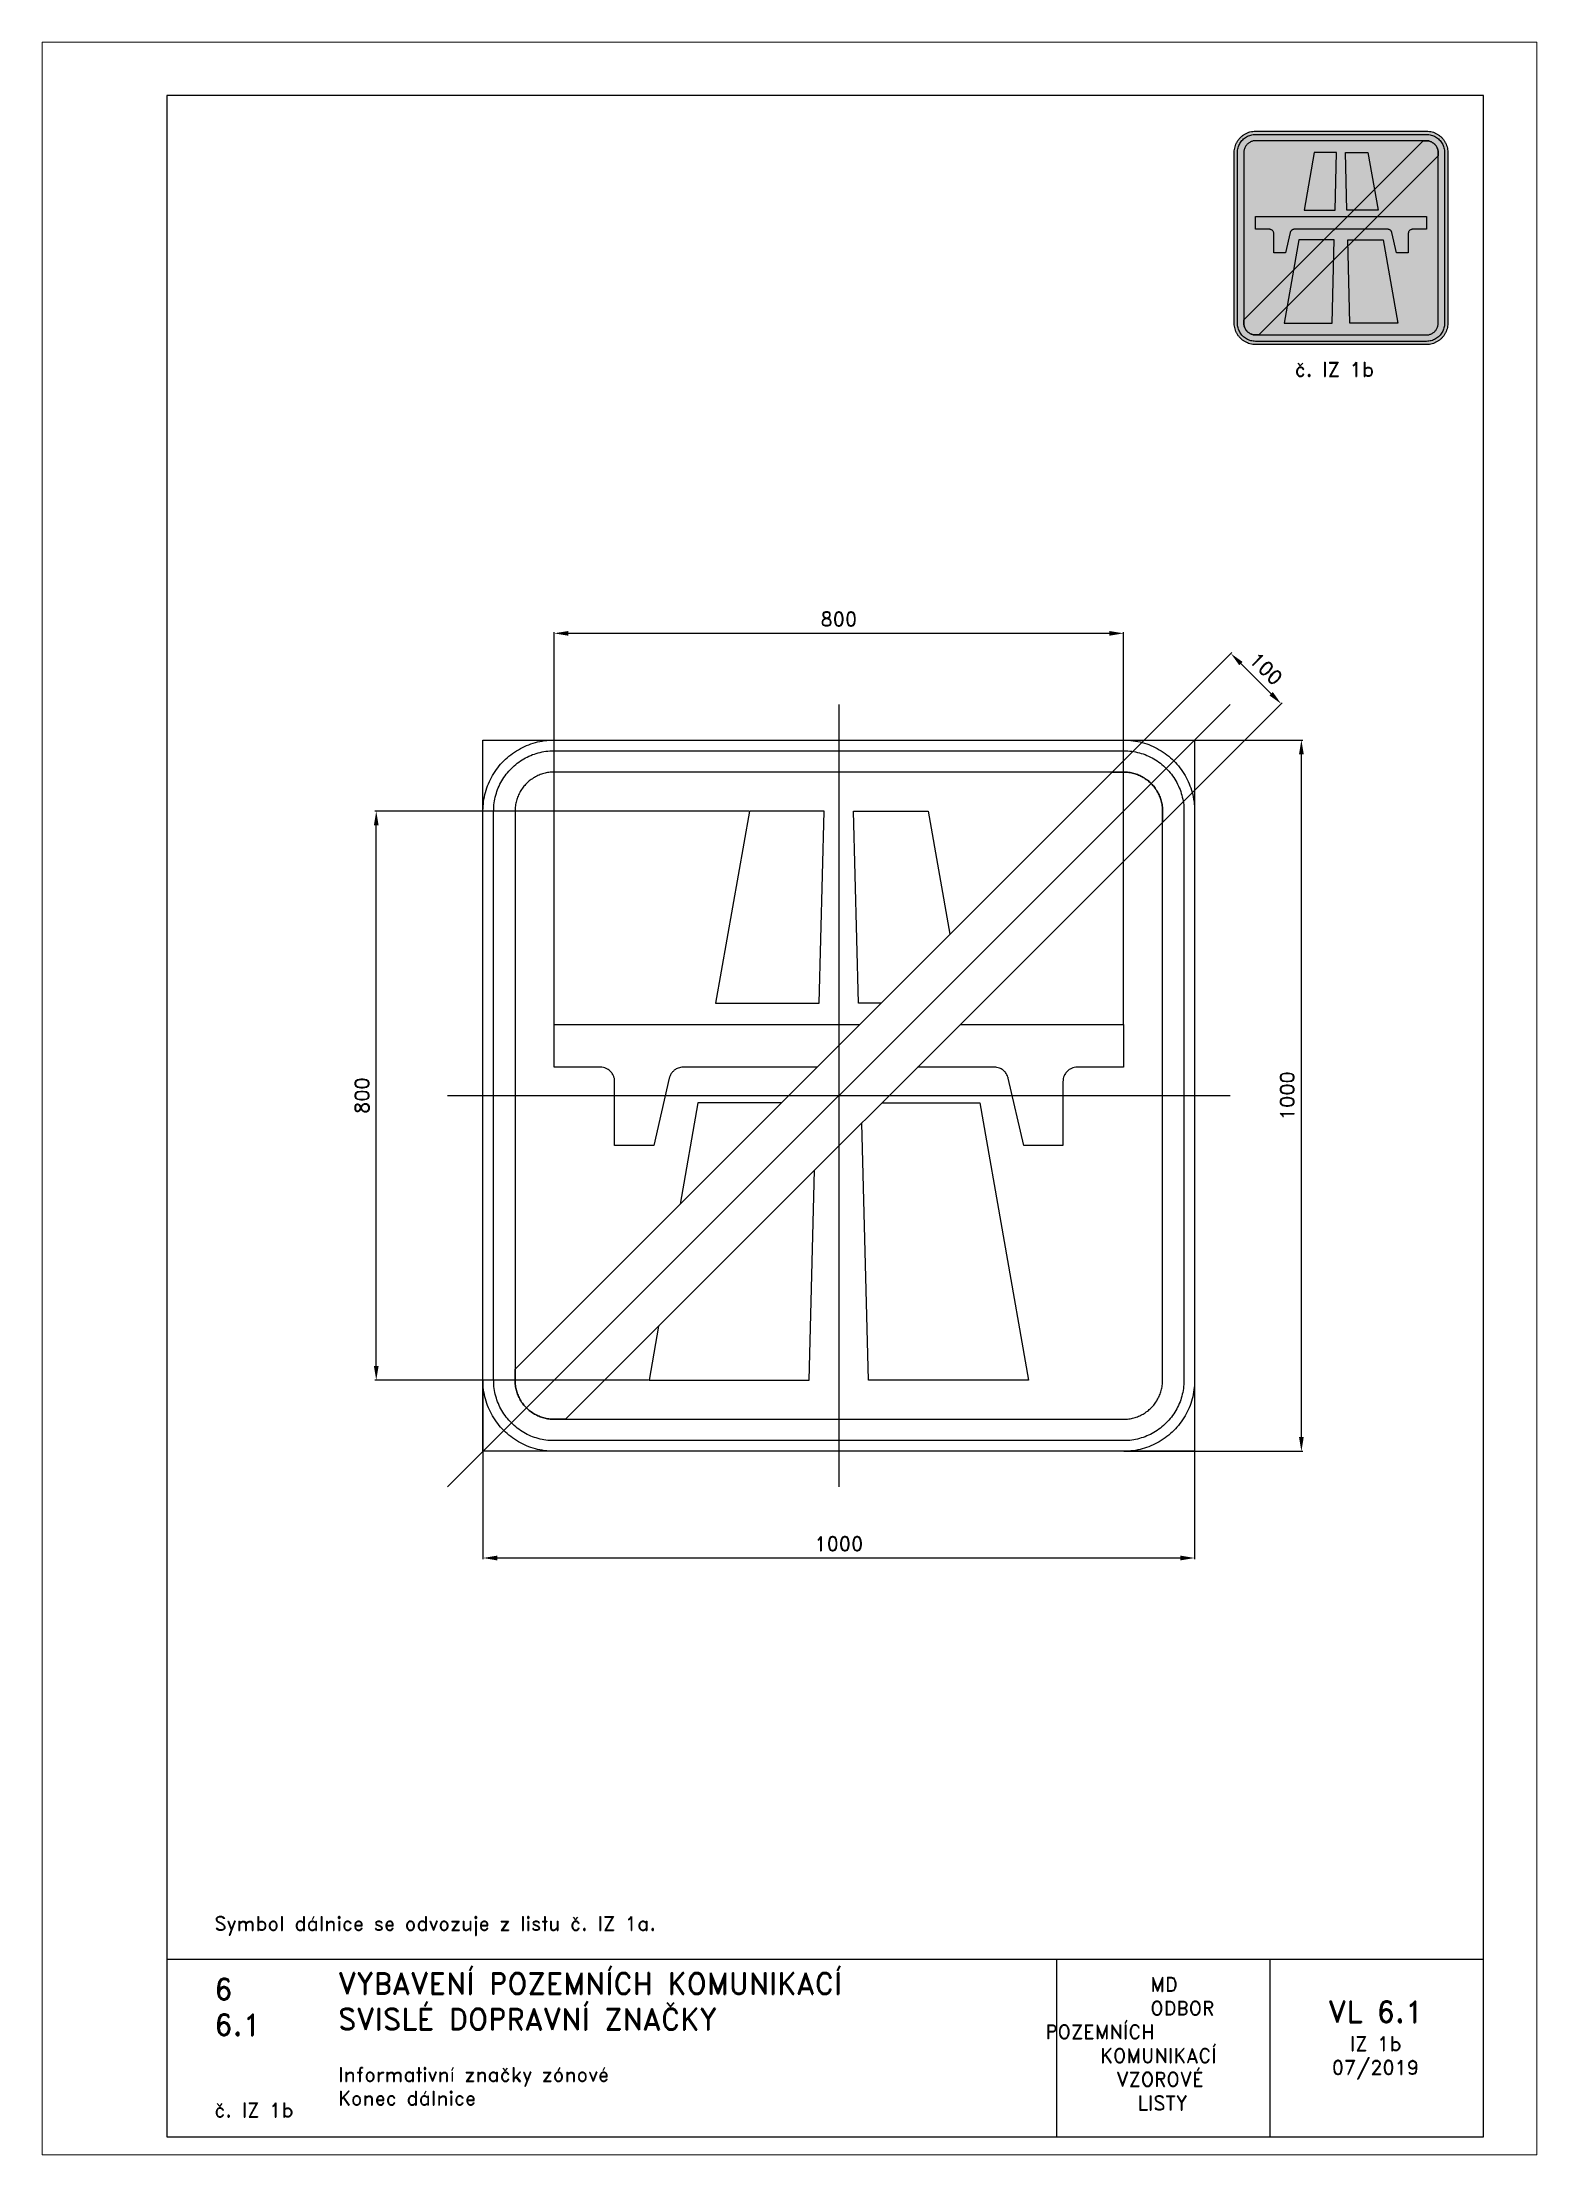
# Paper-space layout 'IZ 1b' of a CAD drawing. Header units: millimetres. Extents: x 0 to 210, y 0 to 297.
# The model-space entities are those that its viewports show. They can reach past a viewport. Long polylines and large blocks are cut down to what shows.
import ezdxf

# ---------------------------------------------------------------- set-up
doc = ezdxf.new("R2010")
doc.units = ezdxf.units.MM
doc.header["$LTSCALE"] = 5
doc.linetypes.add('ČERCHOVANÁX2', pattern=[2, 1, -0.5, 0, -0.5])
doc.linetypes.add('ČÁRKOVANÁX2', pattern=[1.5, 1, -0.5])
for name, color, linetype in [('Kóty', 2, 'Continuous'), ('Rozpiska', 7, 'Continuous'), ('Značka', 7, 'Continuous')]:
    doc.layers.add(name, color=color, linetype=linetype)
doc.layers.add('Rámeček', color=6, linetype='Continuous', plot=False)
doc.styles.get("Standard").update_dxf_attribs({"font": 'romand.shx', "height": 2})
doc.dimstyles.new('Kopie Standard', dxfattribs={"dimtxt": 2, "dimasz": 2, "dimexe": 0.18, "dimexo": 0.0625, "dimgap": 1, "dimtad": 1, "dimdec": 0, "dimzin": 0, "dimdsep": 46, "dimtxsty": 'Standard', "dimcen": 0.09, "dimadec": 0, "dimazin": 0, "dimtfac": 1, "dimtdec": 0, "dimtofl": 0, "dimtmove": 0, "dimatfit": 3, "dimfxl": 1, "dimtolj": 1, "dimtzin": 0, "dimarcsym": 0})

psp = doc.layouts.new('IZ 1b')

# ---------------------------------------------------------------- texts
at = {"layer": 'Rozpiska', "color": 7, "attachment_point": 1}
for s, width, heights, insert, char_height in [('{\\C6;č. IZ 1b}', 13.9566, [2.667], (176, 252), 2), ('Symbol dálnice se odvozuje z listu č. IZ 1a.', 73.96592, [0], (24.191, 33.506), 2), ('6', 149.04218, [0], (24.17, 24.771), 3), ('{\\C6;VYBAVENÍ POZEMNÍCH KOMUNIKACÍ\\P}SVISLÉ DOPRAVNÍ ZNAČKY{\\H1.34524x; }', 149.04218, [0], (41.562, 25.561), 3), ('\\pi14.7414;{\\C6;MD\\P\\pi2.36044;}ODBOR POZEMNÍCH{\\H1.57143x; }\\P\\pi7.69378;KOMUNIKACÍ{\\H1.5x; }\\P\\pi9.97949;{\\C6;VZOROVÉ\\H1.47619x; \\H0.67742x;\\P\\pi12.93187;LISTY\\H1.26984x; }', 33.10184, [0], (140.953, 24.945), 2), ('\\pi1.03113;{\\H1.5x;\\C6;VL 6.1\\P\\pi4.07873;\\H0.66667x;IZ 1b\\H1.66666x; \\H0.6x;\\P\\pi1.5549;07/2019\\H1.80159x; }', 16.06225, [0], (179.655, 21.61), 2), ('6.1', 149.04218, [0], (24.17, 19.777), 3), ('{\\C6;Informativní značky zónové\\P}Konec dálnice{\\H1.83333x; }', 149.04218, [0], (41.562, 12.285), 2), ('{\\C6;č. IZ 1b}', 13.9566, [2.667], (24.17, 7.278), 2)]:
    psp.add_mtext_dynamic_manual_height_columns(s, width=width, gutter_width=100, heights=heights, dxfattribs=dict(at, insert=insert, char_height=char_height))

msp = doc.modelspace()

# ---------------------------------------------------------------- blocks, each defined once
blk = doc.blocks.new('*D0')
at = {"layer": 'Defpoints', "color": 0, "transparency": 16777216}
for p in [(151.93, 213.9), (71.93, 158.9), (151.93, 158.9)]:
    blk.add_point(p, dxfattribs=at)
at = {"layer": 'Kóty', "color": 0, "lineweight": -2, "transparency": 16777216}
for p, q in [((71.93, 158.96), (71.93, 214.08)), ((73.93, 213.9), (149.93, 213.9)), ((151.93, 158.96), (151.93, 214.08))]:
    blk.add_line(p, q, dxfattribs=at)
at = {"layer": 'Kóty', "color": 0, "transparency": 16777216}
for points in [[(73.93, 214.23), (73.93, 213.56), (71.93, 213.9)], [(149.93, 214.23), (149.93, 213.56), (151.93, 213.9)]]:
    blk.add_solid(points, dxfattribs=at)
at = {"layer": 'Kóty', "color": 0, "transparency": 16777216, "insert": (111.93, 215.9), "char_height": 2, "attachment_point": 5}
blk.add_mtext('\\A1;800', dxfattribs=at)
blk = doc.blocks.new('*D1')
at = {"layer": 'Defpoints', "color": 0, "transparency": 16777216}
for p in [(61.93, 108.9), (161.93, 108.9), (161.93, 83.9)]:
    blk.add_point(p, dxfattribs=at)
at = {"layer": 'Kóty', "color": 0, "lineweight": -2, "transparency": 16777216}
for p, q in [((61.93, 108.83), (61.93, 83.72)), ((161.93, 108.83), (161.93, 83.72)), ((63.93, 83.9), (159.93, 83.9))]:
    blk.add_line(p, q, dxfattribs=at)
at = {"layer": 'Kóty', "color": 0, "transparency": 16777216}
for points in [[(63.93, 84.23), (63.93, 83.56), (61.93, 83.9)], [(159.93, 84.23), (159.93, 83.56), (161.93, 83.9)]]:
    blk.add_solid(points, dxfattribs=at)
at = {"layer": 'Kóty', "color": 0, "transparency": 16777216, "insert": (111.93, 85.9), "char_height": 2, "attachment_point": 5}
blk.add_mtext('\\A1;1000', dxfattribs=at)
blk = doc.blocks.new('*D2')
at = {"layer": 'Defpoints', "color": 0, "transparency": 16777216}
for p in [(46.93, 188.9), (99.37, 188.9), (85.26, 108.9)]:
    blk.add_point(p, dxfattribs=at)
at = {"layer": 'Kóty', "color": 0, "lineweight": -2, "transparency": 16777216}
for p, q in [((99.3, 188.9), (46.75, 188.9)), ((46.93, 110.9), (46.93, 186.9)), ((85.2, 108.9), (46.75, 108.9))]:
    blk.add_line(p, q, dxfattribs=at)
at = {"layer": 'Kóty', "color": 0, "transparency": 16777216}
for points in [[(46.6, 186.9), (47.26, 186.9), (46.93, 188.9)], [(46.6, 110.9), (47.26, 110.9), (46.93, 108.9)]]:
    blk.add_solid(points, dxfattribs=at)
at = {"layer": 'Kóty', "color": 0, "transparency": 16777216, "insert": (44.93, 148.9), "char_height": 2, "attachment_point": 5, "rotation": 90}
blk.add_mtext('\\A1;800', dxfattribs=at)
blk = doc.blocks.new('*D3')
at = {"layer": 'Defpoints', "color": 0, "transparency": 16777216}
for p in [(151.93, 198.9), (176.93, 198.9), (151.93, 98.9)]:
    blk.add_point(p, dxfattribs=at)
at = {"layer": 'Kóty', "color": 0, "lineweight": -2, "transparency": 16777216}
for p, q in [((151.99, 198.9), (177.11, 198.9)), ((176.93, 100.9), (176.93, 196.9)), ((151.99, 98.9), (177.11, 98.9))]:
    blk.add_line(p, q, dxfattribs=at)
at = {"layer": 'Kóty', "color": 0, "transparency": 16777216}
for points in [[(176.6, 196.9), (177.26, 196.9), (176.93, 198.9)], [(176.6, 100.9), (177.26, 100.9), (176.93, 98.9)]]:
    blk.add_solid(points, dxfattribs=at)
at = {"layer": 'Kóty', "color": 0, "transparency": 16777216, "insert": (174.93, 148.9), "char_height": 2, "attachment_point": 5, "rotation": 90}
blk.add_mtext('\\A1;1000', dxfattribs=at)
blk = doc.blocks.new('*D4')
at = {"layer": 'Defpoints', "color": 0, "transparency": 16777216}
for p in [(174.09, 203.99), (150.36, 194.4), (157.43, 187.32)]:
    blk.add_point(p, dxfattribs=at)
at = {"layer": 'Kóty', "color": 0, "lineweight": -2, "transparency": 16777216}
for p, q in [((150.4, 194.44), (167.15, 211.19)), ((168.44, 209.65), (172.68, 205.4)), ((157.47, 187.37), (174.22, 204.12))]:
    blk.add_line(p, q, dxfattribs=at)
at = {"layer": 'Kóty', "color": 0, "transparency": 16777216}
for points in [[(168.67, 209.88), (168.2, 209.41), (167.02, 211.06)], [(172.92, 205.64), (172.44, 205.17), (174.09, 203.99)]]:
    blk.add_solid(points, dxfattribs=at)
at = {"layer": 'Kóty', "color": 0, "transparency": 16777216, "insert": (171.97, 208.94), "char_height": 2, "attachment_point": 5, "rotation": 315}
blk.add_mtext('\\A1;100', dxfattribs=at)

# ---------------------------------------------------------------- dimensions: what is measured, and where the dimension line sits
at = {"layer": 'Kóty'}
for base, p1, p2, picture, middle in [((151.93, 213.896), (71.93, 158.896), (151.93, 158.896), '*D0', (111.93, 215.896)), ((161.93, 83.896), (61.93, 108.896), (161.93, 108.896), '*D1', (111.93, 85.896))]:
    dim = psp.add_linear_dim(base=base, p1=p1, p2=p2, dimstyle='Kopie Standard', override={"dimlfac": -10}, dxfattribs=at)
    dim.commit()
    dim.dimension.update_dxf_attribs({"geometry": picture, "text_midpoint": middle})
dim = psp.add_aligned_dim(p1=(150.358, 194.396), p2=(157.43, 187.325), distance=23.568, dimstyle='Kopie Standard', override={"dimlfac": -10}, dxfattribs=at)
dim.commit()
dim.dimension.update_dxf_attribs({"geometry": '*D4', "text_midpoint": (171.973, 208.939)})
for base, p1, p2, picture, middle in [((176.93, 198.896), (151.93, 98.896), (151.93, 198.896), '*D3', (174.93, 148.896)), ((46.93, 188.896), (85.259, 108.896), (99.365, 188.896), '*D2', (44.93, 148.896))]:
    dim = psp.add_linear_dim(base=base, p1=p1, p2=p2, angle=90, dimstyle='Kopie Standard', override={"dimlfac": -10}, dxfattribs=at)
    dim.commit()
    dim.dimension.update_dxf_attribs({"geometry": picture, "text_midpoint": middle})

# ---------------------------------------------------------------- linework, layer by layer
at = {"layer": 'Značka', "color": 6, "linetype": 'ČERCHOVANÁX2', "ltscale": 5}
for points in [[(1050, 1050), (-50, -50)], [(500, 1050), (500, -50)], [(1050, 500), (-50, 500)]]:
    msp.add_lwpolyline(points, dxfattribs=at)
at = {"layer": 'Značka', "color": 3}
for points in [[(100, 0), (99.607, 0.00117), (99.215, 0.00308, -0.0321801), (86.3022, 0.90755, -0.0354432), (73.6127, 3.54426, -0.0362667), (61.3409, 7.6932, -0.0344205), (49.7734, 13.5287, -0.0337216), (38.9958, 20.7151, -0.0340847), (29.2893, 29.2893, -0.0342086), (20.7069, 38.9936, -0.0342292), (13.5287, 49.7734, -0.0340441), (7.7349, 61.3488, -0.0334121), (3.54426, 73.6127, -0.0341269), (0.86453, 86.3082, -0.0367447), (0.00308, 99.215), (0.00108, 99.607), (0, 100), (0, 900), (0.00117, 900.393), (0.00308, 900.785, -0.0321803), (0.90755, 913.698, -0.0354431), (3.54426, 926.387, -0.0362667), (7.6932, 938.659, -0.0344215), (13.5287, 950.227, -0.0337217), (20.7151, 961.004, -0.0340868), (29.2893, 970.711, -0.0342077), (38.9936, 979.293, -0.0342306), (49.7734, 986.471, -0.0340388), (61.3488, 992.265, -0.0334117), (73.6127, 996.46, -0.0341241), (86.3082, 999.14, -0.0367409), (99.215, 1000), (99.607, 1000), (100, 1000), (900, 1000), (900.393, 1000), (900.785, 1000, -0.0321795), (913.698, 999.09, -0.0354416), (926.387, 996.46, -0.0362638), (938.659, 992.307, -0.0344162), (950.227, 986.471, -0.0337193), (961.004, 979.285, -0.0340881), (970.711, 970.711, -0.0342046), (979.293, 961.006, -0.034231), (986.471, 950.227, -0.0340406), (992.265, 938.651, -0.0334131), (996.46, 926.387, -0.0341242), (999.14, 913.692, -0.0367412), (1000, 900.785), (1000, 900.393), (1000, 900), (1000, 100), (1000, 99.607), (1000, 99.215, -0.0321792), (999.09, 86.3022, -0.0354418), (996.46, 73.6127, -0.0362638), (992.307, 61.3409, -0.0344153), (986.471, 49.7734, -0.0337192), (979.285, 38.9958, -0.034086), (970.711, 29.2893, -0.0342054), (961.006, 20.7069, -0.0342295), (950.227, 13.5287, -0.0340459), (938.651, 7.7349, -0.0334135), (926.387, 3.54426, -0.034127), (913.692, 0.86453, -0.036745), (900.785, 0.00308), (900.393, 0.00108), (900, 0), (100, 0)], [(100, 15), (99.666, 15.001), (99.332, 15.0026, -0.0321799), (88.3569, 15.7714, -0.0354431), (77.5708, 18.0126, -0.036267), (67.1398, 21.5392, -0.0344205), (57.3074, 26.4994, -0.0337214), (48.1464, 32.6078, -0.0340847), (39.8959, 39.8959, -0.0342085), (32.6009, 48.1446, -0.0342292), (26.4994, 57.3074, -0.0340447), (21.5746, 67.1465, -0.0334123), (18.0126, 77.5708, -0.0341271), (15.7348, 88.362, -0.0367448), (15.0026, 99.332), (15.0009, 99.666), (15, 100), (15, 900), (15.001, 900.334), (15.0026, 900.668, -0.03218), (15.7714, 911.643, -0.0354437), (18.0126, 922.429, -0.0362674), (21.5392, 932.86, -0.0344217), (26.4994, 942.693, -0.0337235), (32.6078, 951.854, -0.0340858), (39.8959, 960.104, -0.0342116), (48.1446, 967.399, -0.0342284), (57.3074, 973.501, -0.0340417), (67.1465, 978.425, -0.033419), (77.5708, 981.987, -0.0341261), (88.362, 984.265, -0.0367507), (99.332, 984.997), (99.666, 984.999), (100, 985), (900, 985), (900.334, 984.999), (900.668, 984.997, -0.0321848), (911.643, 984.229, -0.0354505), (922.429, 981.987, -0.0362718), (932.86, 978.461, -0.0344199), (942.693, 973.501, -0.033717), (951.854, 967.392, -0.0340842), (960.104, 960.104, -0.0342125), (967.399, 951.855, -0.03423), (973.501, 942.693, -0.0340393), (978.425, 932.854, -0.0334178), (981.987, 922.429, -0.0341261), (984.265, 911.638, -0.0367507), (984.997, 900.668), (984.999, 900.334), (985, 900), (985, 100), (984.999, 99.666), (984.997, 99.332, -0.0321847), (984.229, 88.3569, -0.0354498), (981.987, 77.5708, -0.0362714), (978.461, 67.1398, -0.0344187), (973.501, 57.3074, -0.0337149), (967.392, 48.1464, -0.0340831), (960.104, 39.8959, -0.0342094), (951.855, 32.6009, -0.0342308), (942.693, 26.4994, -0.0340424), (932.854, 21.5746, -0.0334111), (922.429, 18.0126, -0.0341271), (911.638, 15.7348, -0.0367448), (900.668, 15.0026), (900.334, 15.0009), (900, 15), (100, 15)], [(100, 45), (900, 45), (900.216, 45.0006), (900.432, 45.0017, 0.0321799), (907.534, 45.4992, 0.0354424), (914.513, 46.9493, 0.0362647), (921.263, 49.2313, 0.0344223), (927.625, 52.4408, 0.033717), (933.552, 56.3933, 0.034088), (938.891, 61.1091, 0.0342122), (943.611, 66.4465, 0.0342287), (947.559, 72.3754, 0.0340415), (950.746, 78.7418, 0.0334124), (953.051, 85.487, 0.0341249), (954.525, 92.4695, 0.0367432), (954.998, 99.568), (954.999, 99.784), (955, 100), (955, 900), (954.999, 900.216), (954.998, 900.432, 0.0321879), (954.501, 907.534, 0.0354456), (953.051, 914.513, 0.0362718), (950.769, 921.263, 0.0344171), (947.559, 927.625, 0.0337226), (943.607, 933.552, 0.0340953), (938.891, 938.891, 0.0342116), (933.554, 943.611, 0.0342288), (927.625, 947.559, 0.0340381), (921.258, 950.746, 0.0334112), (914.513, 953.051, 0.0341259), (907.53, 954.525, 0.0367438), (900.432, 954.998), (900.216, 954.999), (900, 955), (100, 955), (99.784, 954.999), (99.568, 954.998, 0.0321877), (92.4662, 954.501, 0.035446), (85.487, 953.051, 0.036274), (78.7375, 950.769, 0.0344162), (72.3754, 947.559, 0.0337272), (66.4477, 943.607, 0.0340918), (61.1091, 938.891, 0.0342077), (56.3888, 933.554, 0.0342302), (52.4408, 927.625, 0.0340405), (49.2542, 921.258, 0.0334112), (46.9493, 914.513, 0.0341286), (45.4755, 907.53, 0.036746), (45.0017, 900.432), (45.0006, 900.216), (45, 900), (45, 100), (45.0006, 99.784), (45.0017, 99.568, 0.0321797), (45.4992, 92.4662, 0.0354429), (46.9493, 85.487, 0.0362669), (49.2313, 78.7375, 0.0344214), (52.4408, 72.3754, 0.0337215), (56.3933, 66.4477, 0.0340845), (61.1091, 61.1091, 0.0342083), (66.4465, 56.3888, 0.0342301), (72.3754, 52.4408, 0.0340439), (78.7418, 49.2542, 0.0334124), (85.487, 46.9493, 0.0341275), (92.4695, 45.4755, 0.0367453), (99.568, 45.0017), (99.784, 45.0006), (100, 45)], [(469.289, 540), (281.304, 540), (280.409, 539.971), (279.515, 539.92, 0.0477491), (275.995, 539.304, 0.0480248), (272.642, 538.027, 0.0595575), (268.841, 535.674, 0.0584029), (265.688, 532.496, 0.048249), (263.672, 529.52, 0.0523728), (262.298, 526.225, 0.0103783), (262.045, 525.365), (261.817, 524.499), (240, 430), (185, 430), (185, 520, 0.00359019), (184.96, 521.046, 0.0107303), (184.89, 522.091, 0.0557093), (184.051, 526.178, 0.0561621), (182.321, 530, 0.0696868), (179.17, 534.162, 0.0683655), (175, 537.32, 0.0564266), (171.178, 539.076, 0.0611008), (167.091, 539.89), (166.046, 539.962), (165, 540), (100, 540), (100, 600), (529.289, 600)], [(670.711, 600), (900, 600), (900, 540), (835, 540, 0.00350279), (833.954, 539.96, 0.0106721), (832.909, 539.89, 0.0557236), (828.822, 539.051, 0.0561653), (825, 537.32, 0.0697007), (820.838, 534.17, 0.0683639), (817.68, 530, 0.056428), (815.924, 526.178, 0.0611003), (815.11, 522.091), (815.038, 521.046), (815, 520), (815, 430), (760, 430), (738.183, 524.499)], [(738.183, 524.499), (737.953, 525.365), (737.702, 526.225, 0.0477551), (736.311, 529.516, 0.048024), (734.312, 532.496, 0.0595797), (731.165, 535.669, 0.0583902), (727.358, 538.027, 0.0482355), (724.005, 539.322, 0.0523852), (720.485, 539.92, 0.010367), (719.591, 539.972, 0.00341208), (718.696, 540), (610.711, 540)]]:
    msp.add_lwpolyline(points, format="xyb", dxfattribs=at)
at = {"layer": 'Značka', "color": 7, "linetype": 'ČÁRKOVANÁX2', "ltscale": 7.5}
msp.add_lwpolyline([(0, 0), (0, 1000), (1000, 1000), (1000, 0), (0, 0)], dxfattribs=at)
at = {"layer": 'Značka', "color": 1}
msp.add_lwpolyline([(45, 115.711), (884.289, 955), (900, 955), (900.216, 954.999), (900.432, 954.998, -0.0321879), (907.534, 954.501, -0.0354456), (914.513, 953.051, -0.0362718), (921.263, 950.769, -0.0344171), (927.625, 947.559, -0.0337226), (933.552, 943.607, -0.0340953), (938.891, 938.891, -0.0342116), (943.611, 933.554, -0.0342288), (947.559, 927.625, -0.0340381), (950.746, 921.258, -0.0334112), (953.051, 914.513, -0.0341259), (954.525, 907.53, -0.0367438), (954.998, 900.432), (954.999, 900.216), (955, 900), (955, 884.289), (115.711, 45), (100, 45), (99.784, 45.0006), (99.568, 45.0017, -0.0321797), (92.4662, 45.4992, -0.0354429), (85.487, 46.9493, -0.0362669), (78.7375, 49.2313, -0.0344214), (72.3754, 52.4408, -0.0337215), (66.4477, 56.3933, -0.0340845), (61.1091, 61.1091, -0.0342083), (56.3888, 66.4465, -0.0342301), (52.4408, 72.3754, -0.0340439), (49.2542, 78.7418, -0.0334124), (46.9493, 85.487, -0.0341275), (45.4755, 92.4695, -0.0367453), (45.0017, 99.568), (45.0006, 99.784), (45, 100), (45, 115.711)], format="xyb", dxfattribs=at)
at = {"layer": 'Značka', "color": 3}
for points in [[(326.746, 630), (472.172, 630), (479.242, 900), (374.355, 900), (326.746, 630)], [(559.289, 630), (527.828, 630), (520.758, 900), (625.645, 900), (656.17086, 726.88186)], [(419.289, 490), (302.061, 490), (276.96532, 347.67632)], [(560.711, 490), (697.939, 490), (766.707, 100)], [(766.707, 100), (541.707, 100), (532.23959, 461.52859)], [(233.293, 100), (458.293, 100), (466.02648, 395.31548)], [(246.69029, 175.97929), (233.293, 100)]]:
    msp.add_lwpolyline(points, dxfattribs=at)

# ---------------------------------------------------------------- hatches: boundary and pattern name
at = {"layer": 'Značka'}
h = psp.add_hatch(color=114, dxfattribs=at)
h.dxf.hatch_style = 1
edge = h.paths.add_edge_path()
edge.add_line((170.5, 254.5), (170.488, 254.5))
edge.add_line((170.488, 254.5), (170.476, 254.5))
edge.add_arc((170.493, 257.52), 3.02, 262.307, 269.67959, ccw=False)
edge.add_arc((170.456, 257.249), 2.746, 254.20194, 262.32152, ccw=False)
edge.add_arc((170.381, 257.203), 2.682, 247.16622, 255.47429, ccw=False)
edge.add_arc((170.437, 257.336), 2.826, 239.28751, 247.173, ccw=False)
edge.add_arc((170.428, 257.408), 2.884, 232.44228, 240.16777, ccw=False)
edge.add_arc((170.409, 257.383), 2.853, 224.64004, 232.44866, ccw=False)
edge.add_arc((170.375, 257.404), 2.844, 217.57078, 225.40776, ccw=False)
edge.add_arc((170.373, 257.402), 2.841, 209.73855, 217.58024, ccw=False)
edge.add_arc((170.366, 257.442), 2.855, 202.68954, 210.48886, ccw=False)
edge.add_arc((170.419, 257.464), 2.912, 195.03825, 202.69289, ccw=False)
edge.add_arc((170.353, 257.487), 2.855, 188.00974, 195.82801, ccw=False)
edge.add_arc((170.144, 257.458), 2.644, 179.60974, 188.02722, ccw=False)
edge.add_line((167.5, 257.476), (167.5, 257.488))
edge.add_line((167.5, 257.488), (167.5, 257.5))
edge.add_line((167.5, 257.5), (167.5, 281.5))
edge.add_line((167.5, 281.5), (167.5, 281.512))
edge.add_line((167.5, 281.512), (167.5, 281.524))
edge.add_arc((170.52, 281.507), 3.02, 172.30704, 179.67967, ccw=False)
edge.add_arc((170.248, 281.544), 2.746, 164.2015, 172.32106, ccw=False)
edge.add_arc((170.203, 281.619), 2.683, 157.1665, 165.47458, ccw=False)
edge.add_arc((170.336, 281.563), 2.826, 149.28839, 157.17411, ccw=False)
edge.add_arc((170.408, 281.572), 2.884, 142.44079, 150.16631, ccw=False)
edge.add_arc((170.383, 281.591), 2.853, 134.64127, 142.45036, ccw=False)
edge.add_arc((170.404, 281.625), 2.844, 127.56956, 135.40633, ccw=False)
edge.add_arc((170.402, 281.627), 2.841, 119.73765, 127.57966, ccw=False)
edge.add_arc((170.442, 281.634), 2.855, 112.69094, 120.48905, ccw=False)
edge.add_arc((170.465, 281.581), 2.913, 105.05653, 112.71108, ccw=False)
edge.add_arc((170.487, 281.647), 2.855, 98.01123, 105.82886, ccw=False)
edge.add_arc((170.458, 281.856), 2.644, 89.60377, 98.02038, ccw=False)
edge.add_line((170.476, 284.5), (170.488, 284.5))
edge.add_line((170.488, 284.5), (170.5, 284.5))
edge.add_line((170.5, 284.5), (194.5, 284.5))
edge.add_line((194.5, 284.5), (194.512, 284.5))
edge.add_line((194.512, 284.5), (194.523, 284.5))
edge.add_arc((194.505, 281.48), 3.02, 82.28271, 89.65517, ccw=False)
edge.add_arc((194.545, 281.751), 2.746, 74.23072, 82.34993, ccw=False)
edge.add_arc((194.618, 281.797), 2.683, 67.14983, 75.45724, ccw=False)
edge.add_arc((194.563, 281.664), 2.827, 59.28703, 67.17153, ccw=False)
edge.add_arc((194.572, 281.592), 2.884, 52.44254, 60.16751, ccw=False)
edge.add_arc((194.591, 281.617), 2.853, 44.64178, 52.45118, ccw=False)
edge.add_arc((194.624, 281.596), 2.844, 37.56786, 45.40392, ccw=False)
edge.add_arc((194.627, 281.598), 2.841, 29.73957, 37.58167, ccw=False)
edge.add_arc((194.633, 281.558), 2.855, 22.68954, 30.48806, ccw=False)
edge.add_arc((194.581, 281.535), 2.913, 15.05623, 22.7111, ccw=False)
edge.add_arc((194.647, 281.513), 2.855, 8.01167, 15.82933, ccw=False)
edge.add_arc((194.856, 281.542), 2.644, -0.39633, 8.02035, ccw=False)
edge.add_line((197.5, 281.524), (197.5, 281.512))
edge.add_line((197.5, 281.512), (197.5, 281.5))
edge.add_line((197.5, 281.5), (197.5, 257.5))
edge.add_line((197.5, 257.5), (197.5, 257.488))
edge.add_line((197.5, 257.488), (197.5, 257.476))
edge.add_arc((194.48, 257.495), 3.02, 352.28268, 359.65507, ccw=False)
edge.add_arc((194.751, 257.455), 2.746, 344.23114, 352.35041, ccw=False)
edge.add_arc((194.797, 257.382), 2.683, 337.14954, 345.45695, ccw=False)
edge.add_arc((194.664, 257.437), 2.827, 329.28613, 337.17043, ccw=False)
edge.add_arc((194.592, 257.428), 2.884, 322.44403, 330.16897, ccw=False)
edge.add_arc((194.617, 257.409), 2.853, 314.64056, 322.44947, ccw=False)
edge.add_arc((194.596, 257.375), 2.844, 307.5691, 315.40534, ccw=False)
edge.add_arc((194.597, 257.373), 2.841, 299.74047, 307.58224, ccw=False)
edge.add_arc((194.558, 257.366), 2.855, 292.68815, 300.48788, ccw=False)
edge.add_arc((194.536, 257.419), 2.912, 285.03795, 292.69291, ccw=False)
edge.add_arc((194.513, 257.353), 2.855, 278.01018, 285.82848, ccw=False)
edge.add_arc((194.542, 257.144), 2.644, 269.60965, 278.02719, ccw=False)
edge.add_line((194.523, 254.5), (194.512, 254.5))
edge.add_line((194.512, 254.5), (194.5, 254.5))
edge.add_line((194.5, 254.5), (170.5, 254.5))
h = psp.add_hatch(color=255, dxfattribs=at)
h.dxf.hatch_style = 1
edge = h.paths.add_edge_path(flags=16)
edge.add_line((170.5, 255.85), (194.5, 255.85))
edge.add_line((194.5, 255.85), (194.506, 255.85))
edge.add_line((194.506, 255.85), (194.513, 255.85))
edge.add_arc((194.504, 257.511), 1.661, 270.32079, 277.69334)
edge.add_arc((194.524, 257.362), 1.51, 277.67823, 285.79763)
edge.add_arc((194.565, 257.337), 1.476, 284.52525, 292.83287)
edge.add_arc((194.535, 257.41), 1.554, 292.82707, 300.71297)
edge.add_arc((194.539, 257.449), 1.586, 299.83565, 307.5601)
edge.add_arc((194.55, 257.436), 1.569, 307.54864, 315.35801)
edge.add_arc((194.569, 257.447), 1.564, 314.59394, 322.43174)
edge.add_arc((194.57, 257.446), 1.563, 322.41993, 330.26151)
edge.add_arc((194.574, 257.468), 1.57, 329.50823, 337.30696)
edge.add_arc((194.545, 257.48), 1.602, 337.30609, 344.9608)
edge.add_arc((194.581, 257.493), 1.57, 344.17101, 351.98882)
edge.add_arc((194.696, 257.477), 1.454, 351.97923, 360.39637)
edge.add_line((196.15, 257.487), (196.15, 257.494))
edge.add_line((196.15, 257.494), (196.15, 257.5))
edge.add_line((196.15, 257.5), (196.15, 281.5))
edge.add_line((196.15, 281.5), (196.15, 281.506))
edge.add_line((196.15, 281.506), (196.15, 281.513))
edge.add_arc((194.489, 281.504), 1.661, 0.31586, 7.69024)
edge.add_arc((194.638, 281.524), 1.51, 7.67707, 15.79721)
edge.add_arc((194.663, 281.565), 1.475, 14.52444, 22.83368)
edge.add_arc((194.59, 281.535), 1.555, 22.83125, 30.71596)
edge.add_arc((194.551, 281.54), 1.586, 29.83167, 37.55739)
edge.add_arc((194.564, 281.55), 1.569, 37.54901, 45.36005)
edge.add_arc((194.553, 281.569), 1.564, 44.59188, 52.42955)
edge.add_arc((194.554, 281.57), 1.563, 52.42036, 60.26197)
edge.add_arc((194.532, 281.573), 1.571, 59.51078, 67.30873)
edge.add_arc((194.52, 281.545), 1.602, 67.30571, 74.96014)
edge.add_arc((194.507, 281.581), 1.57, 74.17172, 81.98977)
edge.add_arc((194.523, 281.696), 1.454, 81.9789, 90.39617)
edge.add_line((194.513, 283.15), (194.506, 283.15))
edge.add_line((194.506, 283.15), (194.5, 283.15))
edge.add_line((194.5, 283.15), (170.5, 283.15))
edge.add_line((170.5, 283.15), (170.493, 283.15))
edge.add_line((170.493, 283.15), (170.487, 283.15))
edge.add_arc((170.496, 281.489), 1.661, 90.316, 97.69033)
edge.add_arc((170.476, 281.638), 1.51, 97.6767, 105.79693)
edge.add_arc((170.435, 281.664), 1.475, 104.52548, 112.83522)
edge.add_arc((170.465, 281.59), 1.555, 112.831, 120.7155)
edge.add_arc((170.46, 281.551), 1.586, 119.82802, 127.55479)
edge.add_arc((170.45, 281.564), 1.569, 127.55154, 135.36178)
edge.add_arc((170.431, 281.553), 1.564, 134.59052, 142.42729)
edge.add_arc((170.43, 281.554), 1.563, 142.4202, 150.26213)
edge.add_arc((170.427, 281.532), 1.571, 149.51339, 157.31188)
edge.add_arc((170.455, 281.52), 1.602, 157.30647, 164.9609)
edge.add_arc((170.419, 281.507), 1.57, 164.17298, 171.99165)
edge.add_arc((170.304, 281.523), 1.454, 171.97222, 180.38999)
edge.add_line((168.85, 281.513), (168.85, 281.506))
edge.add_line((168.85, 281.506), (168.85, 281.5))
edge.add_line((168.85, 281.5), (168.85, 257.5))
edge.add_line((168.85, 257.5), (168.85, 257.494))
edge.add_line((168.85, 257.494), (168.85, 257.487))
edge.add_arc((170.511, 257.496), 1.661, 180.32093, 187.69343)
edge.add_arc((170.362, 257.476), 1.51, 187.67784, 195.79736)
edge.add_arc((170.337, 257.435), 1.475, 194.52629, 202.83441)
edge.add_arc((170.41, 257.465), 1.554, 202.82681, 210.7125)
edge.add_arc((170.449, 257.46), 1.586, 209.83202, 217.55749)
edge.add_arc((170.436, 257.45), 1.569, 217.55117, 225.35974)
edge.add_arc((170.447, 257.431), 1.564, 224.59258, 232.42949)
edge.add_arc((170.446, 257.43), 1.563, 232.41977, 240.26167)
edge.add_arc((170.468, 257.426), 1.57, 239.51084, 247.31011)
edge.add_arc((170.48, 257.455), 1.602, 247.30685, 254.96156)
edge.add_arc((170.493, 257.419), 1.57, 254.17228, 261.99069)
edge.add_arc((170.477, 257.304), 1.454, 261.97256, 270.39018)
edge.add_line((170.487, 255.85), (170.493, 255.85))
edge.add_line((170.493, 255.85), (170.5, 255.85))
edge = h.paths.add_edge_path()
edge.add_line((170.5, 254.95), (170.49, 254.95))
edge.add_line((170.49, 254.95), (170.48, 254.95))
edge.add_arc((170.494, 257.517), 2.567, 262.30673, 269.67928, ccw=False)
edge.add_arc((170.463, 257.286), 2.334, 254.20199, 262.32155, ccw=False)
edge.add_arc((170.399, 257.248), 2.28, 247.16613, 255.47427, ccw=False)
edge.add_arc((170.446, 257.36), 2.402, 239.28746, 247.17294, ccw=False)
edge.add_arc((170.439, 257.422), 2.452, 232.44259, 240.16804, ccw=False)
edge.add_arc((170.422, 257.401), 2.425, 224.63984, 232.44846, ccw=False)
edge.add_arc((170.394, 257.418), 2.417, 217.57048, 225.40744, ccw=False)
edge.add_arc((170.392, 257.417), 2.415, 209.73876, 217.58046, ccw=False)
edge.add_arc((170.386, 257.45), 2.427, 202.68977, 210.48923, ccw=False)
edge.add_arc((170.431, 257.469), 2.476, 195.03804, 202.69272, ccw=False)
edge.add_arc((170.375, 257.489), 2.427, 188.00984, 195.82816, ccw=False)
edge.add_arc((170.197, 257.465), 2.247, 179.60983, 188.02733, ccw=False)
edge.add_line((167.95, 257.48), (167.95, 257.49))
edge.add_line((167.95, 257.49), (167.95, 257.5))
edge.add_line((167.95, 257.5), (167.95, 281.5))
edge.add_line((167.95, 281.5), (167.95, 281.51))
edge.add_line((167.95, 281.51), (167.95, 281.52))
edge.add_arc((170.517, 281.506), 2.567, 172.30669, 179.67925, ccw=False)
edge.add_arc((170.286, 281.537), 2.334, 164.20182, 172.32152, ccw=False)
edge.add_arc((170.247, 281.601), 2.28, 157.16608, 165.47432, ccw=False)
edge.add_arc((170.36, 281.554), 2.402, 149.28872, 157.17448, ccw=False)
edge.add_arc((170.422, 281.561), 2.452, 142.44235, 150.16828, ccw=False)
edge.add_arc((170.401, 281.578), 2.425, 134.63799, 142.44686, ccw=False)
edge.add_arc((170.418, 281.606), 2.417, 127.57013, 135.40779, ccw=False)
edge.add_arc((170.417, 281.608), 2.415, 119.74102, 127.58253, ccw=False)
edge.add_arc((170.45, 281.614), 2.427, 112.68639, 120.48516, ccw=False)
edge.add_arc((170.469, 281.569), 2.475, 105.03727, 112.69349, ccw=False)
edge.add_arc((170.489, 281.625), 2.427, 98.01097, 105.82906, ccw=False)
edge.add_arc((170.465, 281.803), 2.247, 89.60812, 98.02697, ccw=False)
edge.add_line((170.48, 284.05), (170.49, 284.05))
edge.add_line((170.49, 284.05), (170.5, 284.05))
edge.add_line((170.5, 284.05), (194.5, 284.05))
edge.add_line((194.5, 284.05), (194.51, 284.05))
edge.add_line((194.51, 284.05), (194.52, 284.05))
edge.add_arc((194.506, 281.484), 2.566, 82.31029, 89.68396, ccw=False)
edge.add_arc((194.537, 281.714), 2.334, 74.19697, 82.31822, ccw=False)
edge.add_arc((194.601, 281.753), 2.28, 67.16854, 75.47778, ccw=False)
edge.add_arc((194.554, 281.639), 2.403, 59.28986, 67.17521, ccw=False)
edge.add_arc((194.561, 281.578), 2.452, 52.4405, 60.16494, ccw=False)
edge.add_arc((194.578, 281.599), 2.425, 44.63857, 52.44707, ccw=False)
edge.add_arc((194.606, 281.582), 2.417, 37.56899, 45.40686, ccw=False)
edge.add_arc((194.608, 281.583), 2.415, 29.74314, 37.58502, ccw=False)
edge.add_arc((194.613, 281.55), 2.427, 22.6869, 30.48512, ccw=False)
edge.add_arc((194.569, 281.531), 2.475, 15.03623, 22.69218, ccw=False)
edge.add_arc((194.625, 281.511), 2.427, 8.01118, 15.82928, ccw=False)
edge.add_arc((194.803, 281.535), 2.247, -0.39188, 8.02697, ccw=False)
edge.add_line((197.05, 281.52), (197.05, 281.51))
edge.add_line((197.05, 281.51), (197.05, 281.5))
edge.add_line((197.05, 281.5), (197.05, 257.5))
edge.add_line((197.05, 257.5), (197.05, 257.49))
edge.add_line((197.05, 257.49), (197.05, 257.48))
edge.add_arc((194.483, 257.494), 2.566, 352.31034, 359.68398, ccw=False)
edge.add_arc((194.714, 257.463), 2.334, 344.19715, 352.31825, ccw=False)
edge.add_arc((194.753, 257.399), 2.28, 337.16858, 345.47773, ccw=False)
edge.add_arc((194.639, 257.446), 2.403, 329.28859, 337.17366, ccw=False)
edge.add_arc((194.578, 257.439), 2.452, 322.44074, 330.1647, ccw=False)
edge.add_arc((194.599, 257.422), 2.425, 314.64041, 322.44866, ccw=False)
edge.add_arc((194.582, 257.394), 2.417, 307.56934, 315.40651, ccw=False)
edge.add_arc((194.583, 257.392), 2.415, 299.74089, 307.58295, ccw=False)
edge.add_arc((194.549, 257.386), 2.427, 292.69027, 300.4892, ccw=False)
edge.add_arc((194.531, 257.431), 2.476, 285.037, 292.69141, ccw=False)
edge.add_arc((194.511, 257.375), 2.427, 278.01005, 285.82837, ccw=False)
edge.add_arc((194.535, 257.197), 2.247, 269.60983, 278.02733, ccw=False)
edge.add_line((194.52, 254.95), (194.51, 254.95))
edge.add_line((194.51, 254.95), (194.5, 254.95))
edge.add_line((194.5, 254.95), (170.5, 254.95))
h = psp.add_hatch(color=10, dxfattribs=at)
h.dxf.hatch_style = 1
edge = h.paths.add_edge_path()
edge.add_line((168.85, 257.971), (194.029, 283.15))
edge.add_line((194.029, 283.15), (194.5, 283.15))
edge.add_line((194.5, 283.15), (194.506, 283.15))
edge.add_line((194.506, 283.15), (194.513, 283.15))
edge.add_arc((194.504, 281.489), 1.661, 82.30976, 89.68414, ccw=False)
edge.add_arc((194.524, 281.638), 1.51, 74.20279, 82.32293, ccw=False)
edge.add_arc((194.565, 281.663), 1.475, 67.16632, 75.47556, ccw=False)
edge.add_arc((194.535, 281.59), 1.555, 59.28404, 67.16875, ccw=False)
edge.add_arc((194.54, 281.551), 1.586, 52.44261, 60.16833, ccw=False)
edge.add_arc((194.55, 281.564), 1.569, 44.63995, 52.45099, ccw=False)
edge.add_arc((194.569, 281.553), 1.564, 37.57045, 45.40812, ccw=False)
edge.add_arc((194.57, 281.554), 1.563, 29.73803, 37.57964, ccw=False)
edge.add_arc((194.573, 281.532), 1.571, 22.69127, 30.48922, ccw=False)
edge.add_arc((194.545, 281.52), 1.602, 15.03986, 22.69429, ccw=False)
edge.add_arc((194.581, 281.507), 1.57, 8.01023, 15.82828, ccw=False)
edge.add_arc((194.696, 281.523), 1.454, -0.39617, 8.0211, ccw=False)
edge.add_line((196.15, 281.513), (196.15, 281.506))
edge.add_line((196.15, 281.506), (196.15, 281.5))
edge.add_line((196.15, 281.5), (196.15, 281.029))
edge.add_line((196.15, 281.029), (170.971, 255.85))
edge.add_line((170.971, 255.85), (170.5, 255.85))
edge.add_line((170.5, 255.85), (170.493, 255.85))
edge.add_line((170.493, 255.85), (170.487, 255.85))
edge.add_arc((170.496, 257.511), 1.661, 262.30657, 269.67907, ccw=False)
edge.add_arc((170.476, 257.362), 1.51, 254.20264, 262.32216, ccw=False)
edge.add_arc((170.435, 257.337), 1.475, 247.16559, 255.47371, ccw=False)
edge.add_arc((170.465, 257.41), 1.554, 239.2875, 247.17319, ccw=False)
edge.add_arc((170.46, 257.449), 1.586, 232.44251, 240.16798, ccw=False)
edge.add_arc((170.45, 257.436), 1.569, 224.64026, 232.44883, ccw=False)
edge.add_arc((170.431, 257.447), 1.564, 217.57051, 225.40742, ccw=False)
edge.add_arc((170.43, 257.446), 1.563, 209.73833, 217.58023, ccw=False)
edge.add_arc((170.426, 257.468), 1.57, 202.68989, 210.48916, ccw=False)
edge.add_arc((170.455, 257.48), 1.602, 195.03844, 202.69315, ccw=False)
edge.add_arc((170.419, 257.493), 1.57, 188.00931, 195.82772, ccw=False)
edge.add_arc((170.304, 257.477), 1.454, 179.60982, 188.02744, ccw=False)
edge.add_line((168.85, 257.487), (168.85, 257.494))
edge.add_line((168.85, 257.494), (168.85, 257.5))
edge.add_line((168.85, 257.5), (168.85, 257.971))
h = psp.add_hatch(color=255, dxfattribs=at)
h.dxf.hatch_style = 1
h.paths.add_polyline_path([(187.698, 273.4), (183.335, 273.4), (183.123, 281.5), (186.269, 281.5)])
h.paths.add_polyline_path([(177.302, 273.4), (181.665, 273.4), (181.877, 281.5), (178.731, 281.5)])
h.paths.add_polyline_path([(190.501, 257.5), (183.751, 257.5), (183.445, 269.2), (188.438, 269.2)])
edge = h.paths.add_edge_path()
edge.add_line((189.645, 270.235), (189.639, 270.261))
edge.add_line((189.639, 270.261), (189.631, 270.287))
edge.add_arc((189.094, 270.118), 0.562, 17.44404, 28.3804)
edge.add_arc((189.095, 270.119), 0.562, 28.355, 39.35284)
edge.add_arc((189.084, 270.128), 0.565, 37.94502, 51.58356)
edge.add_arc((189.076, 270.118), 0.577, 51.5431, 64.90997)
edge.add_arc((189.07, 270.14), 0.56, 63.35928, 74.40548)
edge.add_arc((189.082, 270.186), 0.513, 74.36086, 86.3557)
edge.add_arc((189.063, 270.052), 0.648, 85.48318, 87.85904)
edge.add_arc((189.013, 268.732), 1.968, 87.8171, 88.59908)
edge.add_line((189.061, 270.7), (175.939, 270.7))
edge.add_line((175.939, 270.7), (175.912, 270.699))
edge.add_line((175.912, 270.699), (175.885, 270.698))
edge.add_arc((175.929, 270.137), 0.563, 94.45875, 105.39374)
edge.add_arc((175.928, 270.138), 0.562, 105.35047, 116.3485)
edge.add_arc((175.917, 270.129), 0.565, 114.94275, 128.57621)
edge.add_arc((175.925, 270.119), 0.577, 128.54136, 141.91114)
edge.add_arc((175.902, 270.118), 0.56, 140.36088, 151.41017)
edge.add_arc((175.86, 270.14), 0.513, 151.36808, 163.36009)
edge.add_arc((175.987, 270.091), 0.648, 162.41763, 164.79608)
edge.add_line((175.361, 270.261), (175.354, 270.235))
edge.add_line((175.354, 270.235), (174.7, 267.4))
edge.add_line((174.7, 267.4), (173.05, 267.4))
edge.add_line((173.05, 267.4), (173.05, 270.1))
edge.add_arc((170.864, 270.032), 2.187, 1.77857, 2.60138)
edge.add_arc((172.317, 270.098), 0.732, 2.60272, 5.06182)
edge.add_arc((172.486, 270.111), 0.563, 5.22358, 17.97802)
edge.add_arc((172.487, 270.112), 0.562, 17.92458, 30.78248)
edge.add_arc((172.477, 270.125), 0.565, 29.15629, 45.10155)
edge.add_arc((172.468, 270.117), 0.577, 45.0409, 60.68478)
edge.add_arc((172.46, 270.14), 0.561, 58.86464, 71.78297)
edge.add_arc((172.474, 270.185), 0.513, 71.74296, 85.72885)
edge.add_line((172.513, 270.697), (172.481, 270.699))
edge.add_line((172.481, 270.699), (172.45, 270.7))
edge.add_line((172.45, 270.7), (170.5, 270.7))
edge.add_line((170.5, 270.7), (170.5, 272.5))
edge.add_line((170.5, 272.5), (194.5, 272.5))
edge.add_line((194.5, 272.5), (194.5, 270.7))
edge.add_line((194.5, 270.7), (192.55, 270.7))
edge.add_arc((192.62, 268.46), 2.241, 91.78859, 92.59136)
edge.add_arc((192.552, 269.963), 0.736, 92.60938, 95.05516)
edge.add_arc((192.538, 270.136), 0.563, 95.22194, 107.97966)
edge.add_arc((192.538, 270.137), 0.562, 107.93666, 120.79529)
edge.add_arc((192.525, 270.127), 0.564, 119.14596, 135.09439)
edge.add_arc((192.533, 270.118), 0.577, 135.04108, 150.68459)
edge.add_arc((192.51, 270.11), 0.561, 148.86448, 161.78313)
edge.add_arc((192.465, 270.124), 0.513, 161.74302, 175.72879)
edge.add_line((191.953, 270.163), (191.951, 270.131))
edge.add_line((191.951, 270.131), (191.95, 270.1))
edge.add_line((191.95, 270.1), (191.95, 267.4))
edge.add_line((191.95, 267.4), (190.3, 267.4))
edge.add_line((190.3, 267.4), (189.645, 270.235))
h.paths.add_polyline_path([(174.499, 257.5), (181.249, 257.5), (181.555, 269.2), (176.562, 269.2)])

# ---------------------------------------------------------------- linework, layer by layer
at = {"layer": 'Rozpiska', "color": 7}
for p, q in [((17.5, 27.5), (202.5, 27.5)), ((142.5, 27.5), (142.5, 2.5)), ((172.5, 27.5), (172.5, 2.5))]:
    psp.add_line(p, q, dxfattribs=at)
psp.add_lwpolyline([(17.5, 2.5), (202.5, 2.5), (202.5, 289.5), (17.5, 289.5)], close=True, dxfattribs=at)
at = {"layer": 'Značka', "color": 114}
psp.add_lwpolyline([(170.5, 254.5), (170.488, 254.5), (170.476, 254.5, -0.0321801), (170.089, 254.527, -0.0354432), (169.708, 254.606, -0.0362667), (169.34, 254.731, -0.0344205), (168.993, 254.906, -0.0337216), (168.67, 255.121, -0.0340847), (168.379, 255.379, -0.0342086), (168.121, 255.67, -0.0342292), (167.906, 255.993, -0.0340441), (167.732, 256.34, -0.0334121), (167.606, 256.708, -0.0341269), (167.526, 257.089, -0.0367447), (167.5, 257.476), (167.5, 257.488), (167.5, 257.5), (167.5, 281.5), (167.5, 281.512), (167.5, 281.524, -0.0321803), (167.527, 281.911, -0.0354431), (167.606, 282.292, -0.0362667), (167.731, 282.66, -0.0344215), (167.906, 283.007, -0.0337217), (168.121, 283.33, -0.0340868), (168.379, 283.621, -0.0342077), (168.67, 283.879, -0.0342306), (168.993, 284.094, -0.0340388), (169.34, 284.268, -0.0334117), (169.708, 284.394, -0.0341241), (170.089, 284.474, -0.0367409), (170.476, 284.5), (170.488, 284.5), (170.5, 284.5), (194.5, 284.5), (194.512, 284.5), (194.523, 284.5, -0.0321795), (194.911, 284.473, -0.0354416), (195.292, 284.394, -0.0362638), (195.66, 284.269, -0.0344162), (196.007, 284.094, -0.0337193), (196.33, 283.879, -0.0340881), (196.621, 283.621, -0.0342046), (196.879, 283.33, -0.034231), (197.094, 283.007, -0.0340406), (197.268, 282.66, -0.0334131), (197.394, 282.292, -0.0341242), (197.474, 281.911, -0.0367412), (197.5, 281.524), (197.5, 281.512), (197.5, 281.5), (197.5, 257.5), (197.5, 257.488), (197.5, 257.476, -0.0321792), (197.473, 257.089, -0.0354418), (197.394, 256.708, -0.0362638), (197.269, 256.34, -0.0344153), (197.094, 255.993, -0.0337192), (196.878, 255.67, -0.034086), (196.621, 255.379, -0.0342054), (196.33, 255.121, -0.0342295), (196.007, 254.906, -0.0340459), (195.659, 254.732, -0.0334135), (195.292, 254.606, -0.034127), (194.911, 254.526, -0.036745), (194.523, 254.5), (194.512, 254.5), (194.5, 254.5), (170.5, 254.5)], format="xyb", dxfattribs=at)
at = {"layer": 'Značka', "color": 255}
for points in [[(170.5, 254.95), (170.49, 254.95), (170.48, 254.95, -0.0321799), (170.151, 254.973, -0.0354431), (169.827, 255.04, -0.036267), (169.514, 255.146, -0.0344205), (169.219, 255.295, -0.0337214), (168.944, 255.478, -0.0340847), (168.697, 255.697, -0.0342085), (168.478, 255.944, -0.0342292), (168.295, 256.219, -0.0340447), (168.147, 256.514, -0.0334123), (168.04, 256.827, -0.0341271), (167.972, 257.151, -0.0367448), (167.95, 257.48), (167.95, 257.49), (167.95, 257.5), (167.95, 281.5), (167.95, 281.51), (167.95, 281.52, -0.03218), (167.973, 281.849, -0.0354437), (168.04, 282.173, -0.0362674), (168.146, 282.486, -0.0344217), (168.295, 282.781, -0.0337235), (168.478, 283.056, -0.0340858), (168.697, 283.303, -0.0342116), (168.944, 283.522, -0.0342284), (169.219, 283.705, -0.0340417), (169.514, 283.853, -0.033419), (169.827, 283.96, -0.0341261), (170.151, 284.028, -0.0367507), (170.48, 284.05), (170.49, 284.05), (170.5, 284.05), (194.5, 284.05), (194.51, 284.05), (194.52, 284.05, -0.0321848), (194.849, 284.027, -0.0354505), (195.173, 283.96, -0.0362718), (195.486, 283.854, -0.0344199), (195.781, 283.705, -0.033717), (196.056, 283.522, -0.0340842), (196.303, 283.303, -0.0342125), (196.522, 283.056, -0.03423), (196.705, 282.781, -0.0340393), (196.853, 282.486, -0.0334178), (196.96, 282.173, -0.0341261), (197.028, 281.849, -0.0367507), (197.05, 281.52), (197.05, 281.51), (197.05, 281.5), (197.05, 257.5), (197.05, 257.49), (197.05, 257.48, -0.0321847), (197.027, 257.151, -0.0354498), (196.96, 256.827, -0.0362714), (196.854, 256.514, -0.0344187), (196.705, 256.219, -0.0337149), (196.522, 255.944, -0.0340831), (196.303, 255.697, -0.0342094), (196.056, 255.478, -0.0342308), (195.781, 255.295, -0.0340424), (195.486, 255.147, -0.0334111), (195.173, 255.04, -0.0341271), (194.849, 254.972, -0.0367448), (194.52, 254.95), (194.51, 254.95), (194.5, 254.95), (170.5, 254.95)], [(170.5, 255.85), (194.5, 255.85), (194.506, 255.85), (194.513, 255.85, 0.0321799), (194.726, 255.865, 0.0354424), (194.935, 255.908, 0.0362647), (195.138, 255.977, 0.0344223), (195.329, 256.073, 0.033717), (195.507, 256.192, 0.034088), (195.667, 256.333, 0.0342122), (195.808, 256.493, 0.0342287), (195.927, 256.671, 0.0340415), (196.022, 256.862, 0.0334124), (196.091, 257.065, 0.0341249), (196.136, 257.274, 0.0367432), (196.15, 257.487), (196.15, 257.494), (196.15, 257.5), (196.15, 281.5), (196.15, 281.506), (196.15, 281.513, 0.0321879), (196.135, 281.726, 0.0354456), (196.091, 281.935, 0.0362718), (196.023, 282.138, 0.0344171), (195.927, 282.329, 0.0337226), (195.808, 282.507, 0.0340953), (195.667, 282.667, 0.0342116), (195.507, 282.808, 0.0342288), (195.329, 282.927, 0.0340381), (195.138, 283.022, 0.0334112), (194.935, 283.092, 0.0341259), (194.726, 283.136, 0.0367438), (194.513, 283.15), (194.506, 283.15), (194.5, 283.15), (170.5, 283.15), (170.493, 283.15), (170.487, 283.15, 0.0321877), (170.274, 283.135, 0.035446), (170.065, 283.092, 0.036274), (169.862, 283.023, 0.0344162), (169.671, 282.927, 0.0337272), (169.493, 282.808, 0.0340918), (169.333, 282.667, 0.0342077), (169.192, 282.507, 0.0342302), (169.073, 282.329, 0.0340405), (168.978, 282.138, 0.0334112), (168.908, 281.935, 0.0341286), (168.864, 281.726, 0.036746), (168.85, 281.513), (168.85, 281.506), (168.85, 281.5), (168.85, 257.5), (168.85, 257.494), (168.85, 257.487, 0.0321797), (168.865, 257.274, 0.0354429), (168.908, 257.065, 0.0362669), (168.977, 256.862, 0.0344214), (169.073, 256.671, 0.0337215), (169.192, 256.493, 0.0340845), (169.333, 256.333, 0.0342083), (169.493, 256.192, 0.0342301), (169.671, 256.073, 0.0340439), (169.862, 255.978, 0.0334124), (170.065, 255.908, 0.0341275), (170.274, 255.864, 0.0367453), (170.487, 255.85), (170.493, 255.85), (170.5, 255.85)], [(189.645, 270.235), (189.639, 270.261), (189.631, 270.287, 0.0477551), (189.589, 270.385, 0.048024), (189.529, 270.475, 0.0595797), (189.435, 270.57, 0.0583902), (189.321, 270.641, 0.0482355), (189.22, 270.68, 0.0523852), (189.114, 270.698, 0.010367), (189.088, 270.699, 0.0034121), (189.061, 270.7), (175.939, 270.7), (175.912, 270.699), (175.885, 270.698, 0.0477491), (175.78, 270.679, 0.0480248), (175.679, 270.641, 0.0595575), (175.565, 270.57, 0.0584029), (175.471, 270.475, 0.048249), (175.41, 270.386, 0.0523728), (175.369, 270.287, 0.0103783), (175.361, 270.261), (175.354, 270.235), (174.7, 267.4), (173.05, 267.4), (173.05, 270.1, 0.0035902), (173.049, 270.131, 0.0107303), (173.047, 270.163, 0.0557093), (173.021, 270.285, 0.0561621), (172.97, 270.4, 0.0696868), (172.875, 270.525, 0.0683655), (172.75, 270.62, 0.0564266), (172.635, 270.672, 0.0611008), (172.513, 270.697), (172.481, 270.699), (172.45, 270.7), (170.5, 270.7), (170.5, 272.5), (194.5, 272.5), (194.5, 270.7), (192.55, 270.7, 0.0035028), (192.519, 270.699, 0.0106721), (192.487, 270.697, 0.0557236), (192.365, 270.672, 0.0561653), (192.25, 270.62, 0.0697007), (192.125, 270.525, 0.0683639), (192.03, 270.4, 0.056428), (191.978, 270.285, 0.0611003), (191.953, 270.163), (191.951, 270.131), (191.95, 270.1), (191.95, 267.4), (190.3, 267.4), (189.645, 270.235)]]:
    psp.add_lwpolyline(points, format="xyb", dxfattribs=at)
at = {"layer": 'Značka', "color": 10}
psp.add_lwpolyline([(168.85, 257.971), (194.029, 283.15), (194.5, 283.15), (194.506, 283.15), (194.513, 283.15, -0.0321879), (194.726, 283.135, -0.0354456), (194.935, 283.092, -0.0362718), (195.138, 283.023, -0.0344171), (195.329, 282.927, -0.0337226), (195.507, 282.808, -0.0340953), (195.667, 282.667, -0.0342116), (195.808, 282.507, -0.0342288), (195.927, 282.329, -0.0340381), (196.022, 282.138, -0.0334112), (196.091, 281.935, -0.0341259), (196.136, 281.726, -0.0367438), (196.15, 281.513), (196.15, 281.506), (196.15, 281.5), (196.15, 281.029), (170.971, 255.85), (170.5, 255.85), (170.493, 255.85), (170.487, 255.85, -0.0321797), (170.274, 255.865, -0.0354429), (170.065, 255.908, -0.0362669), (169.862, 255.977, -0.0344214), (169.671, 256.073, -0.0337215), (169.493, 256.192, -0.0340845), (169.333, 256.333, -0.0342083), (169.192, 256.493, -0.0342301), (169.073, 256.671, -0.0340439), (168.978, 256.862, -0.0334124), (168.908, 257.065, -0.0341275), (168.864, 257.274, -0.0367453), (168.85, 257.487), (168.85, 257.494), (168.85, 257.5), (168.85, 257.971)], format="xyb", dxfattribs=at)
at = {"layer": 'Značka', "color": 255}
for points in [[(177.302, 273.4), (181.665, 273.4), (181.877, 281.5), (178.731, 281.5), (177.302, 273.4)], [(187.698, 273.4), (183.335, 273.4), (183.123, 281.5), (186.269, 281.5), (187.698, 273.4)], [(174.499, 257.5), (181.249, 257.5), (181.555, 269.2), (176.562, 269.2), (174.499, 257.5)], [(190.501, 257.5), (183.751, 257.5), (183.445, 269.2), (188.438, 269.2), (190.501, 257.5)]]:
    psp.add_lwpolyline(points, dxfattribs=at)

psp.set_redraw_order([(e.dxf.handle, doc.entitydb.next_handle()) for e in psp.query("TEXT MTEXT ATTDEF DIMENSION ARC_DIMENSION")])  # texts and dimensions are drawn at this point

# ---------------------------------------------------------------- viewports
at = {"layer": 'Rámeček'}
psp.add_viewport(center=(105, 148.5), size=(210, 297), view_center_point=(430.70452, 496.04334), view_height=2970.000008, dxfattribs=at)

doc.saveas('drawing.dxf')
